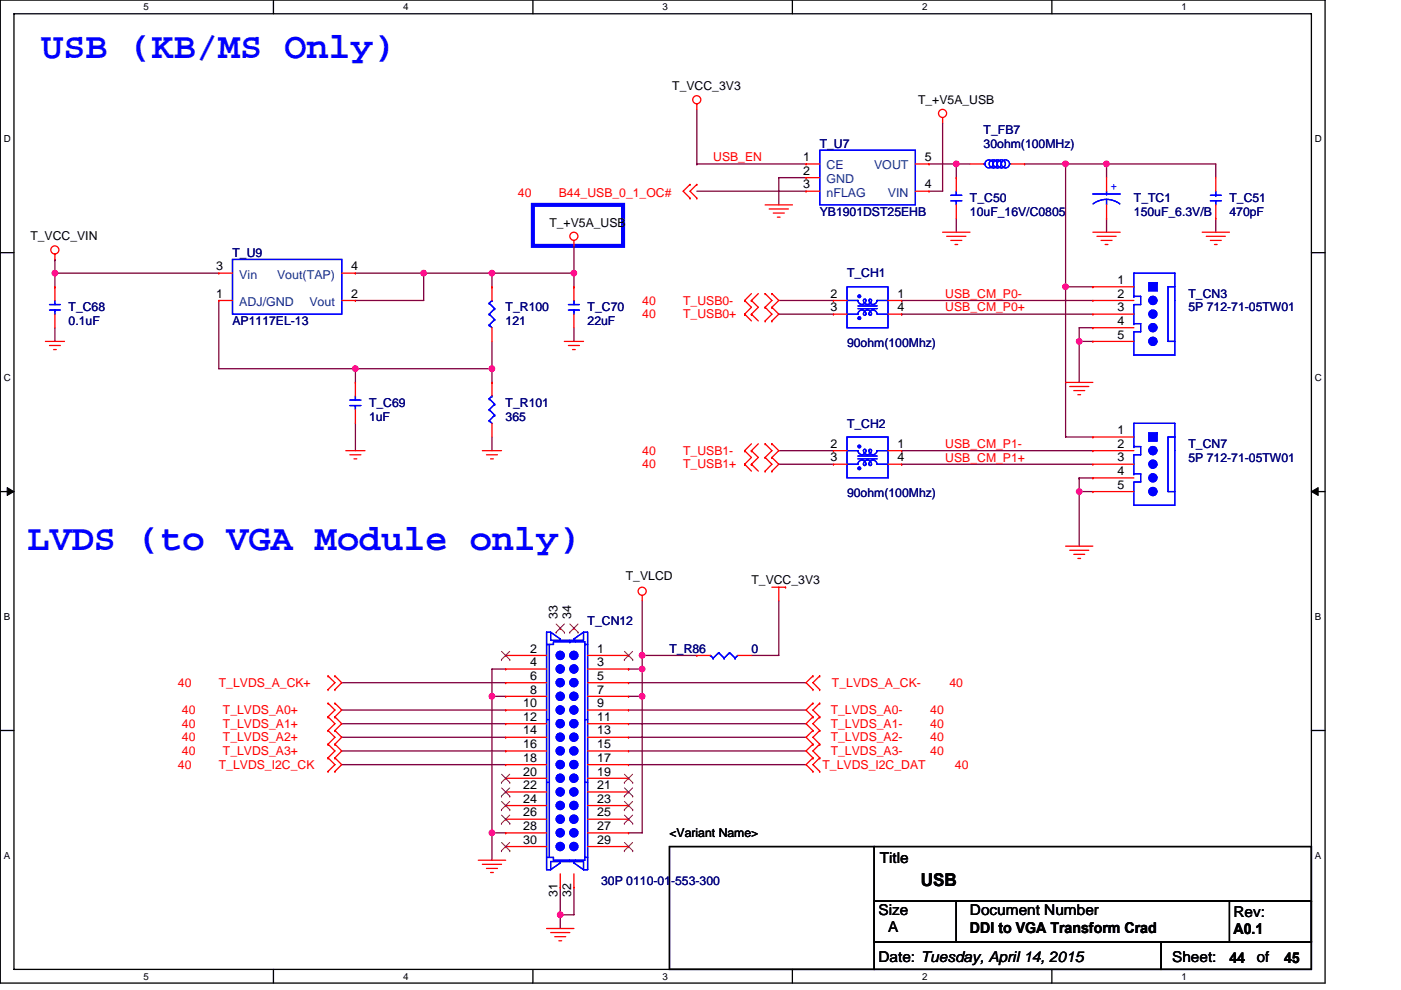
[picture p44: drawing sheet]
<svg xmlns="http://www.w3.org/2000/svg" width="297mm" height="210mm" viewBox="0 0 297 210" stroke-linecap="round" stroke-linejoin="round" font-family="sans-serif">
<defs><g id="words">
<g font-size="7.8" fill="#00f">
<text x="8.8" y="12.3">USB (KB/MS Only)</text>
<text x="5.9" y="116.6">LVDS (to VGA Module only)</text>
</g>
<text font-size="3.7" x="195.2" y="187.9">USB</text>
<g font-size="3.2">
<text x="186.5" y="183">Title</text>
<text x="186.2" y="194">Size</text>
<text x="188.3" y="197.8">A</text>
<text x="205.7" y="194">Document Number</text>
<text x="205.7" y="197.8">DDI to VGA Transform Crad</text>
<text x="261.5" y="194.6">Rev:</text>
<text x="261.5" y="198.1">A0.1</text>
<text x="186.2" y="204.1">Date: Tuesday, April 14, 2015</text>
<text x="248.5" y="204.1">Sheet:</text>
<text x="260.7" y="204.2">44</text>
<text x="266.5" y="204.1">of</text>
<text x="272.2" y="204.2">45</text>
</g>
<g font-size="2.6">
<text x="142.5" y="19.2">T_VCC_3V3</text>
<text x="194.6" y="22">T_+V5A_USB</text>
<text x="170.3" y="34.2">1</text>
<text x="196.1" y="34.2">5</text>
<text x="170.3" y="40">3</text>
<text x="170.3" y="37.1">2</text>
<text x="196.1" y="40">4</text>
<text x="6.4" y="51">T_VCC_VIN</text>
<text x="116.5" y="48.1">T_+V5A_USB</text>
<text x="45.8" y="57.3">3</text>
<text x="74.5" y="57.3">4</text>
<text x="45.8" y="63.1">1</text>
<text x="74.5" y="63.1">2</text>
<text x="176.1" y="63.1">2</text>
<text x="190.3" y="63.1">1</text>
<text x="236.9" y="60.2">1</text>
<text x="236.9" y="63.1">2</text>
<text x="176.1" y="66">3</text>
<text x="190.3" y="66">4</text>
<text x="236.9" y="66">3</text>
<text x="236.9" y="68.9">4</text>
<text x="236.9" y="71.8">5</text>
<text x="176.1" y="95">2</text>
<text x="190.3" y="95">1</text>
<text x="236.9" y="92.1">1</text>
<text x="236.9" y="95">2</text>
<text x="176.1" y="97.9">3</text>
<text x="190.3" y="97.9">4</text>
<text x="236.9" y="97.9">3</text>
<text x="236.9" y="100.8">4</text>
<text x="236.9" y="103.7">5</text>
<text x="132.7" y="123.1">T_VLCD</text>
<text x="159.3" y="124">T_VCC_3V3</text>
<text x="118.2" y="131.2" transform="rotate(-90 118.2 131.2)">33</text>
<text x="121.1" y="131.2" transform="rotate(-90 121.1 131.2)">34</text>
<text x="112.4" y="138.4">2</text>
<text x="112.4" y="141.3">4</text>
<text x="126.6" y="138.4">1</text>
<text x="126.6" y="141.3">3</text>
<text x="112.4" y="144.2">6</text>
<text x="112.4" y="147.1">8</text>
<text x="126.6" y="144.2">5</text>
<text x="126.6" y="147.1">7</text>
<text x="110.9" y="150">10</text>
<text x="110.9" y="152.9">12</text>
<text x="110.9" y="155.8">14</text>
<text x="126.6" y="150">9</text>
<text x="126.6" y="152.9">11</text>
<text x="126.6" y="155.8">13</text>
<text x="110.9" y="158.7">16</text>
<text x="110.9" y="161.6">18</text>
<text x="126.6" y="158.7">15</text>
<text x="126.6" y="161.6">17</text>
<text x="110.9" y="164.5">20</text>
<text x="110.9" y="167.4">22</text>
<text x="126.6" y="164.5">19</text>
<text x="126.6" y="167.4">21</text>
<text x="110.9" y="170.3">24</text>
<text x="110.9" y="173.2">26</text>
<text x="126.6" y="170.3">23</text>
<text x="126.6" y="173.2">25</text>
<text x="110.9" y="176.1">28</text>
<text x="110.9" y="179">30</text>
<text x="126.6" y="176.1">27</text>
<text x="126.6" y="179">29</text>
<text x="141.9" y="177.5">&lt;Variant Name&gt;</text>
<text x="118.2" y="190.3" transform="rotate(-90 118.2 190.3)">31</text>
<text x="121.1" y="190.3" transform="rotate(-90 121.1 190.3)">32</text>
</g>
<g font-size="2.6" fill="#000080">
<text x="208.6" y="28.4">T_FB7</text>
<text x="173.8" y="31.3">T_U7</text>
<text x="208.6" y="31.3">30ohm(100MHz)</text>
<text x="173.8" y="45.8">YB1901DST25EHB</text>
<text x="205.7" y="42.9">T_C50</text>
<text x="205.7" y="45.8">10uF_16V/C0805</text>
<text x="240.4" y="42.9">T_TC1</text>
<text x="240.4" y="45.8">150uF_6.3V/B</text>
<text x="260.7" y="42.9">T_C51</text>
<text x="260.7" y="45.8">470pF</text>
<text x="49.3" y="54.5">T_U9</text>
<text x="179.6" y="58.8">T_CH1</text>
<text x="252" y="63.2">T_CN3</text>
<text x="14.5" y="66.1">T_C68</text>
<text x="14.5" y="69">0.1uF</text>
<text x="49.3" y="69">AP1117EL-13</text>
<text x="107.2" y="66.1">T_R100</text>
<text x="107.2" y="69">121</text>
<text x="124.6" y="66.1">T_C70</text>
<text x="124.6" y="69">22uF</text>
<text x="252" y="66.1">5P 712-71-05TW01</text>
<text x="179.6" y="73.6">90ohm(100Mhz)</text>
<text x="78.2" y="86.3">T_C69</text>
<text x="78.2" y="89.2">1uF</text>
<text x="107.2" y="86.3">T_R101</text>
<text x="107.2" y="89.2">365</text>
<text x="179.6" y="90.7">T_CH2</text>
<text x="252" y="95">T_CN7</text>
<text x="252" y="97.9">5P 712-71-05TW01</text>
<text x="179.6" y="105.4">90ohm(100Mhz)</text>
<text x="124.6" y="132.7">T_CN12</text>
<text x="141.9" y="138.5">T_R86</text>
<text x="159.3" y="138.5">0</text>
<text x="127.5" y="187.7">30P 0110-01-553-300</text>
</g>
<g font-size="2.6" fill="#f00">
<text x="151.2" y="34.2">USB_EN</text>
<text x="109.8" y="41.7">40</text>
<text x="118.5" y="41.7">B44_USB_0_1_OC#</text>
<text x="136.2" y="64.6">40</text>
<text x="144.8" y="64.6">T_USB0-</text>
<text x="200.4" y="63.2">USB_CM_P0-</text>
<text x="136.2" y="67.5">40</text>
<text x="144.8" y="67.5">T_USB0+</text>
<text x="200.4" y="66.1">USB_CM_P0+</text>
<text x="200.4" y="95">USB_CM_P1-</text>
<text x="136.2" y="99.4">40</text>
<text x="136.2" y="96.5">40</text>
<text x="144.8" y="99.4">T_USB1+</text>
<text x="144.8" y="96.5">T_USB1-</text>
<text x="200.4" y="97.9">USB_CM_P1+</text>
<text x="37.7" y="145.7">40</text>
<text x="46.4" y="145.7">T_LVDS_A_CK+</text>
<text x="176.4" y="145.7">T_LVDS_A_CK-</text>
<text x="201.3" y="145.7">40</text>
<text x="38.6" y="151.5">40</text>
<text x="38.6" y="154.4">40</text>
<text x="47.3" y="151.5">T_LVDS_A0+</text>
<text x="47.3" y="154.4">T_LVDS_A1+</text>
<text x="176.1" y="151.5">T_LVDS_A0-</text>
<text x="176.1" y="154.4">T_LVDS_A1-</text>
<text x="197.2" y="151.5">40</text>
<text x="197.2" y="154.4">40</text>
<text x="38.6" y="157.3">40</text>
<text x="38.6" y="160.2">40</text>
<text x="47.3" y="157.3">T_LVDS_A2+</text>
<text x="47.3" y="160.2">T_LVDS_A3+</text>
<text x="176.1" y="157.3">T_LVDS_A2-</text>
<text x="176.1" y="160.2">T_LVDS_A3-</text>
<text x="197.2" y="157.3">40</text>
<text x="197.2" y="160.2">40</text>
<text x="37.7" y="163.1">40</text>
<text x="46.4" y="163.1">T_LVDS_I2C_CK</text>
<text x="174.4" y="163.1">T_LVDS_I2C_DAT</text>
<text x="202.5" y="163.1">40</text>
</g>
<g font-size="2.6" fill="#004080">
<text x="175.2" y="35.9">CE</text>
<text x="185.3" y="35.9">VOUT</text>
<text x="175.2" y="41.7">nFLAG</text>
<text x="175.2" y="38.8">GND</text>
<text x="188.2" y="41.7">VIN</text>
<text x="50.7" y="59.1">Vin</text>
<text x="58.7" y="59.1">Vout(TAP)</text>
<text x="50.7" y="64.9">ADJ/GND</text>
<text x="65.6" y="64.9">Vout</text>
</g>
<text font-size="2.6" fill="#00f" x="235.5" y="40.3">+</text>
<g font-size="2.1">
<text x="30.5" y="2.2">5</text>
<text x="85.5" y="2.2">4</text>
<text x="140.5" y="2.2">3</text>
<text x="195.5" y="2.2">2</text>
<text x="250.5" y="2.2">1</text>
<text x=".8" y="30.1">D</text>
<text x="278.8" y="30.1">D</text>
<text x=".8" y="80.8">C</text>
<text x="278.8" y="80.8">C</text>
<text x=".8" y="131.4">B</text>
<text x="278.8" y="131.4">B</text>
<text x=".8" y="182.1">A</text>
<text x="278.8" y="182.1">A</text>
<text x="30.5" y="207.8">5</text>
<text x="85.5" y="207.8">4</text>
<text x="140.5" y="207.8">3</text>
<text x="195.5" y="207.8">2</text>
<text x="250.5" y="207.8">1</text>
</g>
</g></defs>
<path d="M.1 0h280.8v208.5h-280.8zM3 2.9h275v202.7h-275z" fill="none" stroke="#000" stroke-width=".28"/>
<g fill="#fff">
<path d="M30.5 .3h1.1v2.3h-1.1z"/>
<path d="M30.5 205.9h1.1v2.3h-1.1z"/>
</g>
<path d="M58 0v2.9M58 205.6v2.9" fill="none" stroke="#000" stroke-width=".28"/>
<g fill="#fff">
<path d="M85.5 .3h1.1v2.3h-1.1z"/>
<path d="M85.5 205.9h1.1v2.3h-1.1z"/>
</g>
<path d="M113 0v2.9M113 205.6v2.9" fill="none" stroke="#000" stroke-width=".28"/>
<g fill="#fff">
<path d="M140.5 .3h1.1v2.3h-1.1z"/>
<path d="M140.5 205.9h1.1v2.3h-1.1z"/>
</g>
<path d="M168 0v2.9M168 205.6v2.9" fill="none" stroke="#000" stroke-width=".28"/>
<g fill="#fff">
<path d="M195.5 .3h1.2v2.3h-1.2z"/>
<path d="M195.5 205.9h1.2v2.3h-1.2z"/>
</g>
<path d="M223 0v2.9M223 205.6v2.9" fill="none" stroke="#000" stroke-width=".28"/>
<g fill="#fff">
<path d="M250.5 .3h1.2v2.3h-1.2z"/>
<path d="M250.5 205.9h1.2v2.3h-1.2z"/>
<path d="M.8 28.3h1.5v2.3h-1.5z"/>
<path d="M278.8 28.3h1.5v2.3h-1.5z"/>
<path d="M.8 78.9h1.5v2.3h-1.5z"/>
<path d="M278.8 78.9h1.5v2.3h-1.5z"/>
</g>
<path d="M.1 53.6h2.9M278 53.6h2.9" fill="none" stroke="#000" stroke-width=".28"/>
<g fill="#fff">
<path d="M.8 129.6h1.4v2.3h-1.4z"/>
<path d="M278.8 129.6h1.4v2.3h-1.4z"/>
</g>
<path d="M.1 104.3h2.9M278 104.3h2.9" fill="none" stroke="#000" stroke-width=".28"/>
<path d="M1.5 103.4l1.5 .9-1.5 .8zM278 104.3l1.5-.9v1.7z" fill="#000" stroke="#000" stroke-width=".21"/>
<g fill="#fff">
<path d="M.8 180.3h1.4v2.3h-1.4z"/>
<path d="M278.8 180.3h1.4v2.3h-1.4z"/>
</g>
<path d="M.1 154.9h2.9M278 154.9h2.9M141.9 179.6h43.5v26h-43.5zM185.4 179.6h92.6v11.5h-92.6zM185.4 191.1h17.4v8.7h-17.4zM185.4 199.8h60.8v5.8h-60.8zM202.8 191.1h75.2v8.7h-75.2zM246.2 199.8h31.8v5.8h-31.8zM260.7 191.1h17.3v8.7h-17.3z" fill="none" stroke="#000" stroke-width=".28"/>
<path d="M113 43.5h19.1v8.7h-19.1z" fill="none" stroke="#00f" stroke-width=".87"/>
<g fill="none" stroke="#800040" stroke-width=".28">
<path d="M147.7 34.8h.1M147.7 23.2v11.6M147.7 34.8h23.2M170.9 37.7h-5.8v5.8M197 34.8h5.8M199.9 26.1v14.5h-2.9M202.8 34.8h.1M202.8 34.8v2.9M202.8 34.8h2.9M217.2 34.8h17.4M225.9 34.8h.1M225.9 34.8v26"/>
<path d="M234.6 34.8v2.9M234.6 34.8h.1M234.6 34.8h23.2v2.9M11.6 55h.1M11.6 57.9h34.8M11.6 57.9v2.9M11.6 55v2.9M75.4 57.9h14.4M89.8 57.9h.1M89.8 57.9v5.8h-14.4M89.8 57.9h31.9M104.3 57.9h.1"/>
<path d="M104.3 57.9v2.9M121.7 57.9v2.9M121.7 52.2v5.7M147.7 40.6h23.2M202.8 46.4v2.9M234.6 46.4v2.9M257.8 46.4v2.9M11.6 69.5v2.9M46.4 63.7v14.5h29M75.4 78.2h.1M75.4 78.2v2.9M75.4 78.2h28.9"/>
<path d="M104.3 72.4v8.7M121.7 69.5v2.9M165.1 66.6h11.6M165.1 63.7h11.6M191.2 66.6h.1M191.2 63.7h.1M191.2 66.6h40.5M191.2 63.7h40.5M225.9 60.8h5.8M225.9 60.8v31.9h5.8M228.8 72.4h.1M228.8 72.4v8.7"/>
<path d="M231.7 69.5h-2.9v2.9h2.9M75.4 89.8v5.8M104.3 92.7v2.9M165.1 95.6h11.6M165.1 98.5h11.6M191.2 98.5h.1M191.2 95.6h.1M191.2 98.5h40.5M191.2 95.6h40.5M228.8 101.4h2.9M228.8 104.3h.1M228.8 101.4v2.9h2.9"/>
<path d="M228.8 101.4h.1M228.8 104.3v11.5M136.2 127.4v11.6M136.2 139h.1M136.2 139v2.9M136.2 139h11.5M165.1 127.4v11.6h-5.8M72.5 150.6h34.7M72.5 153.5h34.7M72.5 156.4h34.7M72.5 159.3h34.7M72.5 144.8h34.7"/>
<path d="M104.3 147.7h2.9M104.3 147.7h.1M104.3 147.7v29M107.2 141.9h-2.9v5.8M133.3 153.5h37.6M133.3 156.4h37.6M133.3 141.9h.1M133.3 147.7h2.9M133.3 159.3h37.6M133.3 144.8h37.6M133.3 150.6h37.6M133.3 141.9h2.9"/>
<path d="M136.2 147.7v29h-2.9M136.2 141.9v5.8M136.2 147.7h.1M72.5 162.2h34.7M104.3 176.7h2.9M104.3 176.7v5.8M133.3 162.2h37.6M118.8 188.2v5.8M118.8 194h.1M118.8 194v2.9M121.7 188.2v5.8h-2.9"/>
</g>
<g fill="#f0f" stroke="#f0f" stroke-width=".28">
<circle cx="202.8" cy="34.8" r=".57"/>
<circle cx="234.6" cy="34.8" r=".57"/>
<circle cx="225.9" cy="60.8" r=".57"/>
<circle cx="225.9" cy="34.8" r=".57"/>
<circle cx="228.8" cy="72.4" r=".57"/>
<circle cx="228.8" cy="104.3" r=".57"/>
<circle cx="118.8" cy="194" r=".57"/>
<circle cx="136.1" cy="147.7" r=".57"/>
<circle cx="136.1" cy="141.9" r=".57"/>
<circle cx="104.3" cy="176.6" r=".57"/>
<circle cx="104.3" cy="147.7" r=".57"/>
<circle cx="136.1" cy="139" r=".57"/>
<circle cx="104.3" cy="57.9" r=".57"/>
<circle cx="89.8" cy="57.9" r=".57"/>
<circle cx="121.7" cy="57.9" r=".57"/>
<circle cx="104.3" cy="78.2" r=".57"/>
<circle cx="75.3" cy="78.2" r=".57"/>
<circle cx="11.6" cy="57.9" r=".57"/>
</g>
<g fill="none" stroke="#f00" stroke-width=".28">
<path d="M146.3 39.1h.1M146.3 39.1l-1.5 1.5 1.5 1.4M147.7 22v1.2M147.7 39.1h.1M147.7 39.1l-1.4 1.5 1.4 1.4M170.9 37.7h.1M170.9 34.8h.1M170.9 34.8h2.9M170.9 37.7h2.9M194.1 34.8h2.9M197 34.8h.1M199.9 24.9v1.2"/>
<path d="M202.8 37.7h.1M202.8 37.7v2.9M205.7 34.8h2.9M214.3 34.8h2.9M217.2 34.8h.1M234.6 37.7v2.9M257.8 37.7v2.9M11.6 53.9v1.1M46.4 57.9h.1M46.4 57.9h2.9M72.5 57.9h2.9M75.4 57.9h.1"/>
<path d="M121.7 51v1.2M146.3 42h.1M147.7 42h.1M162.2 43.5h5.8M163.1 44.3h4M164 45.2h2.3M164.8 46.1h.6M170.9 40.6h.1M170.9 40.6h2.9M194.1 40.6h2.9M197 40.6h.1M199.9 49.3h5.8"/>
<path d="M200.7 50.1h4.1M201.6 51h2.3M202.5 51.9h.5M202.8 43.5v2.9M231.7 49.3h5.8M232.6 50.1h4M233.4 51h2.4M234.3 51.9h.6M234.6 46.4h.1M234.6 43.5v2.9M254.9 49.3h5.8M255.8 50.1h4"/>
<path d="M256.6 51h2.3M257.5 51.9h.6M257.8 46.4h.1M257.8 43.5v2.9M9.6 72.4h4.1M10.5 73.3h2.3M11.4 74.1h.5M11.6 66.6v2.9M11.6 60.8h.1M11.6 60.8v2.9M46.4 63.7h.1M46.4 63.7h2.9"/>
<path d="M72.5 63.7h2.9M75.4 63.7h.1M104.3 69.5v2.9M104.3 60.8h.1M104.3 60.8v2.9M119.7 72.4h4M120.5 73.3h2.3M121.4 74.1h.6M121.7 66.6v2.9M121.7 60.8h.1M121.7 60.8v2.9M157.9 63.7h.1"/>
<path d="M157.9 66.6h.1M157.9 63.7l1.4 1.5-1.4 1.4M157.9 66.6l1.4 1.5M159.3 63.7h.1M159.3 66.6h.1M159.3 63.7l1.5 1.5-1.5 1.4M159.3 62.3l-1.4 1.4M159.3 66.6l1.5 1.5M160.8 62.3l-1.5 1.4M162.2 65.2h.1M162.2 62.3h.1M162.2 68.1h.1"/>
<path d="M162.2 62.3l1.5 1.4-1.5 1.5M162.2 65.2l1.5 1.4-1.5 1.5M163.7 62.3h.1M163.7 65.2h.1M163.7 68.1h.1M163.7 62.3l1.4 1.4-1.4 1.5M163.7 65.2l1.4 1.4-1.4 1.5M176.7 63.7h.1M176.7 66.6h.1M176.7 63.7h2.9M176.7 66.6h2.9M188.3 63.7h2.9"/>
<path d="M188.3 66.6h2.9M191.2 66.6h.1M191.2 63.7h.1M231.7 60.8h.1M231.7 63.7h.1M231.7 66.6h.1M231.7 69.5h.1M231.7 72.4h.1M231.7 63.7h8.7M231.7 66.6h8.7M231.7 60.8h8.7M231.7 69.5h8.7"/>
<path d="M231.7 72.4h8.7M73.3 95.6h4.1M74.2 96.5h2.3M75.1 97.3h.5M75.4 86.9v2.9M75.4 81.1h.1M75.4 81.1v2.9M102.3 95.6h4M103.1 96.5h2.4M104 97.3h.6M104.3 89.8v2.9M104.3 81.1h.1"/>
<path d="M104.3 81.1v2.9M157.9 98.5h.1M157.9 95.6h.1M157.9 98.5l1.4 1.4M157.9 95.6l1.4 1.4-1.4 1.5M159.3 98.5h.1M159.3 95.6h.1M159.3 98.5l1.5 1.4M159.3 95.6l1.5 1.4-1.5 1.5M159.3 94.1l-1.4 1.5M160.8 94.1l-1.5 1.5M162.2 99.9h.1"/>
<path d="M162.2 97h.1M162.2 94.1h.1M162.2 97l1.5 1.5-1.5 1.4M162.2 94.1l1.5 1.5-1.5 1.4M163.7 97h.1M163.7 99.9h.1M163.7 94.1h.1M163.7 97l1.4 1.5-1.4 1.4M163.7 94.1l1.4 1.5-1.4 1.4M176.7 95.6h.1M176.7 98.5h.1M176.7 95.6h2.9"/>
<path d="M176.7 98.5h2.9M188.3 95.6h2.9M188.3 98.5h2.9M191.2 98.5h.1M191.2 95.6h.1M225.9 81.1h5.8M226.8 82h4M227.7 82.8h2.3M228.5 83.7h.6M231.7 92.7h.1M231.7 95.6h.1M231.7 98.5h.1"/>
<path d="M231.7 95.6h8.7M231.7 98.5h8.7M231.7 92.7h8.7M225.9 115.8h5.8M226.8 116.7h4M227.7 117.6h2.3M228.5 118.4h.6M231.7 101.4h.1M231.7 104.3h.1M231.7 101.4h8.7M231.7 104.3h8.7M107.2 139h.1"/>
<path d="M107.2 139h8.7M118.8 133.2h.1M121.7 133.2h.1M124.6 139h8.7M133.3 139h.1M136.2 126.3v1.1M147.7 139h.1M147.7 139h2.9M156.4 139h2.9M163.7 124.5h2.9M165.1 124.5v2.9M166.6 124.5h.1"/>
<path d="M69.6 146.3h.1M69.6 143.4h.1M69.6 152h.1M69.6 149.1h.1M69.6 154.9h.1M69.6 157.8h.1M69.6 157.8l1.4 1.5-1.4 1.4M69.6 143.4l1.4 1.4-1.4 1.5M69.6 149.1l1.4 1.5-1.4 1.4M69.6 152l1.4 1.5-1.4 1.4M69.6 154.9l1.4 1.5-1.4 1.4M71 143.4h.1"/>
<path d="M71 146.3h.1M71 149.1h.1M71 152h.1M71 154.9h.1M71 157.8h.1M71 143.4l1.5 1.4-1.5 1.5M71 149.1l1.5 1.5-1.5 1.4M71 152l1.5 1.5-1.5 1.4M71 154.9l1.5 1.5-1.5 1.4M71 157.8l1.5 1.5-1.5 1.4M107.2 141.9h.1M107.2 144.8h.1"/>
<path d="M107.2 147.7h.1M107.2 150.6h.1M107.2 153.5h.1M107.2 156.4h.1M107.2 159.3h.1M107.2 141.9h8.7M107.2 144.8h8.7M107.2 147.7h8.7M107.2 150.6h8.7M107.2 153.5h8.7M107.2 156.4h8.7M107.2 159.3h8.7"/>
<path d="M124.6 141.9h8.7M124.6 144.8h8.7M124.6 147.7h8.7M124.6 150.6h8.7M124.6 153.5h8.7M124.6 156.4h8.7M124.6 159.3h8.7M133.3 141.9h.1M133.3 144.8h.1M133.3 147.7h.1M133.3 150.6h.1M133.3 153.5h.1"/>
<path d="M133.3 156.4h.1M133.3 159.3h.1M172.4 149.1h.1M172.4 152h.1M172.4 154.9h.1M172.4 157.8h.1M172.4 143.4h.1M172.4 146.3h.1M172.4 149.1l-1.5 1.5 1.5 1.4M172.4 152l-1.5 1.5 1.5 1.4M172.4 154.9l-1.5 1.5 1.5 1.4M172.4 143.4l-1.5 1.4 1.5 1.5"/>
<path d="M172.4 157.8l-1.5 1.5 1.5 1.4M173.8 152h.1M173.8 149.1h.1M173.8 154.9h.1M173.8 157.8h.1M173.8 146.3h.1M173.8 143.4h.1M173.8 149.1l-1.4 1.5 1.4 1.4M173.8 152l-1.4 1.5 1.4 1.4M173.8 154.9l-1.4 1.5 1.4 1.4M173.8 143.4l-1.4 1.4 1.4 1.5M173.8 157.8l-1.4 1.5 1.4 1.4"/>
<path d="M69.6 163.6h.1M69.6 160.7h.1M69.6 160.7l1.4 1.5-1.4 1.4M71 160.7h.1M71 163.6h.1M71 160.7l1.5 1.5-1.5 1.4M107.2 162.2h.1M107.2 165.1h.1M107.2 168h.1M107.2 170.9h.1M107.2 173.8h.1M107.2 176.7h.1"/>
<path d="M107.2 179.6h.1M107.2 162.2h8.7M107.2 165.1h8.7M107.2 168h8.7M107.2 170.9h8.7M107.2 173.8h8.7M107.2 176.7h8.7M107.2 179.6h8.7M124.6 162.2h8.7M124.6 165.1h8.7M124.6 168h8.7M124.6 170.9h8.7"/>
<path d="M124.6 173.8h8.7M124.6 176.7h8.7M124.6 179.6h8.7M133.3 162.2h.1M133.3 165.1h.1M133.3 168h.1M133.3 170.9h.1M133.3 173.8h.1M133.3 176.7h.1M133.3 179.6h.1M172.4 160.7h.1M172.4 163.6h.1"/>
<path d="M172.4 160.7l-1.5 1.5 1.5 1.4M173.8 163.6h.1M173.8 160.7h.1M173.8 160.7l-1.4 1.5 1.4 1.4M101.4 182.5h5.8M102.3 183.3h4M103.1 184.2h2.4M104 185.1h.6M115.9 196.9h5.8M116.8 197.8h4M117.6 198.7h2.3M118.5 199.5h.6"/>
<path d="M118.8 188.2h.1M118.8 185.3v2.9M121.7 188.2h.1M121.7 185.3v2.9"/>
<circle cx="147.7" cy="21.2" r=".86"/>
<circle cx="199.8" cy="24.1" r=".86"/>
<circle cx="11.6" cy="53" r=".86"/>
<circle cx="121.7" cy="50.1" r=".86"/>
<circle cx="136.2" cy="125.4" r=".86"/>
</g>
<g fill="none" stroke="#00f" stroke-width=".28">
<path d="M173.8 31.9h20.3v11.6h-20.3zM208.6 34.8h.2M214.1 34.8h.2M49.3 55h23.2v11.6h-23.2zM201.6 41.4h2.3M201.6 42.6h2.3M202.8 40.6v.8M202.8 42.6h.1M202.8 42.6v.9M231.7 41.1h5.8M234.6 42.3l-1.5 .2-1.3 .7M234.6 42.3l1.5 .2 1.3 .7"/>
<path d="M234.6 42.3v1.2M234.6 41.1h.1M234.6 40.6v.5M256.6 42.6h2.3M256.6 41.4h2.3M257.8 42.6v.9M257.8 41.4h.1M257.8 40.6v.8M10.5 64.6h2.3M10.5 65.8h2.3M11.6 63.7v.9M11.6 65.8h.1"/>
<path d="M11.6 65.8v.8M103.7 64.3h.1M103.7 68.9h.1M103.7 66.6h.1M103.7 64.3l1.2 1.2M103.7 68.9l.6 .6M103.7 66.6l1.2 1.2M104.3 63.7h.1M104.3 63.7l-.6 .6M104.9 67.8h.1M104.9 65.5h.1M104.9 67.8l-1.2 1.1"/>
<path d="M104.9 65.5l-1.2 1.1M120.5 64.6h2.3M120.5 65.8h2.3M121.7 63.7v.9M121.7 65.8h.1M121.7 65.8v.8M179.6 60.8h8.7v8.7h-8.7zM179.6 63.7h2.3a.82 .82 0 0 0 .9 .9 .82 .82 0 0 0 .7-1.1h-.3a.79 .79 0 0 0 .7 1.1 .79 .79 0 0 0 .7-1.1h-.2a.82 .82 0 0 0 .6 1.1 .82 .82 0 0 0 .9-.9h2.4M179.6 66.6h2.3a.81 .81 0 0 1 .9-.8 .81 .81 0 0 1 .7 1h-.3a.78 .78 0 0 1 .7-1 .78 .78 0 0 1 .7 1h-.2a.82 .82 0 0 1 .6-1.1 .82 .82 0 0 1 .9 .9h2.4M181.9 64.9h4.1M181.9 65.5h4.1M240.4 62.9v-5h8.7v17.4h-8.7v-4.9h1.4v-1.8h-1.4"/>
<path d="M240.4 62.9h1.4v1.7h-1.4v4M240.4 62.9h.1M240.4 68.6h.1M249.1 60.8h-1.5v11.6h1.5M74.2 84.9h2.3M74.2 86h2.3M75.4 84v.9M75.4 86h.1M75.4 86v.9M103.7 84.6h.1M103.7 89.2h.1M103.7 86.9h.1"/>
<path d="M103.7 84.6l1.2 1.1M103.7 89.2l.6 .6M103.7 86.9l1.2 1.2M104.3 84h.1M104.3 84l-.6 .6M104.9 88.1h.1M104.9 85.7h.1M104.9 88.1l-1.2 1.1M104.9 85.7l-1.2 1.2M179.6 92.7h8.7v8.7h-8.7zM179.6 95.6h2.3a.82 .82 0 0 0 .9 .8 .82 .82 0 0 0 .7-1.1h-.3a.79 .79 0 0 0 .7 1.1 .79 .79 0 0 0 .7-1.1h-.2a.82 .82 0 0 0 .6 1.1 .82 .82 0 0 0 .9-.8h2.4M179.6 98.5h2.3"/>
<path d="M181.9 96.7h4.1M181.9 98.4a.82 .82 0 0 1 1-.8 .82 .82 0 0 1 .6 1.1h-.3a.79 .79 0 0 1 .7-1.1 .79 .79 0 0 1 .7 1.1h-.2a.83 .83 0 0 1 .6-1.1 .83 .83 0 0 1 .9 .8M181.9 97.3h4.1M186 98.5h2.3M240.4 94.7v-4.9h8.7v17.4h-8.7v-5h1.4v-1.7h-1.4M240.4 94.7h1.4v1.8h-1.4v4M240.4 94.7h.1M249.1 92.7h-1.5v11.6h1.5M240.4 100.5h.1M115.9 136.7h1.4v-.6h6.7v.6M116.5 136.7v45.2M116.8 134.1l2 1.4"/>
<path d="M118.8 135.5h.1M118.8 135.5v.3M120.8 136.1h.1M120.8 135.8v.3M122 135.8v.3M123.7 134.1v1.7h-6.9v-1.7h-.9v50.4h.9M123.7 134.1h.9v50.4h-.9M123.7 134.1l-2 1.4v.3M124 136.7h.6M124 136.7v45.2M150.6 139h.1M150.6 139l.6 .6"/>
<path d="M151.2 139.6h.1M152.4 138.4h.1M152.4 138.4l-1.2 1.2M152.4 138.4l1.1 1.2M153.5 139.6h.1M154.7 138.4h.1M154.7 138.4l1.1 1.2M154.7 138.4l-1.2 1.2M155.8 139.6h.1M156.4 139l-.6 .6M115.9 152.6h.6M124 152.6h.6"/>
<path d="M115.9 165.9h.6M124 165.9h.6M115.9 181.9h1.4v.6h6.7v-.6M116.8 184.5v-1.8h6.9v1.8M118.8 182.7v.3l-2 1.5M120.8 182.5v.2M121.7 182.7v.3l2 1.5M122 182.5v.2M124 181.9h.6"/>
<circle cx="209.7" cy="34.8" r=".86"/>
<circle cx="210.6" cy="34.8" r=".86"/>
<circle cx="211.4" cy="34.8" r=".86"/>
<circle cx="212.3" cy="34.8" r=".86"/>
<circle cx="213.2" cy="34.8" r=".86"/>
</g>
<g fill="#00f" stroke="#00f" stroke-width=".28">
<path d="M243.6 91.8v1.8h1.7v-1.8z" fill-rule="evenodd"/>
<path d="M243.6 91.8v1.8h1.7v-1.8z" fill-rule="evenodd"/>
<path d="M243.6 60v1.7h1.7v-1.7z" fill-rule="evenodd"/>
<path d="M243.6 60v1.7h1.7v-1.7z" fill-rule="evenodd"/>
<circle cx="182.2" cy="94.7" r=".28"/>
<circle cx="182.2" cy="99.3" r=".28"/>
<circle cx="244.4" cy="95.6" r=".86"/>
<circle cx="244.4" cy="98.5" r=".86"/>
<circle cx="244.4" cy="101.4" r=".86"/>
<circle cx="244.4" cy="104.3" r=".86"/>
<circle cx="182.2" cy="62.8" r=".28"/>
<circle cx="182.2" cy="67.5" r=".28"/>
<circle cx="244.4" cy="63.7" r=".86"/>
<circle cx="244.4" cy="66.6" r=".86"/>
<circle cx="244.4" cy="69.5" r=".86"/>
<circle cx="244.4" cy="72.4" r=".86"/>
<circle cx="118.8" cy="139" r=".86"/>
<circle cx="118.8" cy="141.9" r=".86"/>
<circle cx="118.8" cy="144.8" r=".86"/>
<circle cx="118.8" cy="147.7" r=".86"/>
<circle cx="118.8" cy="150.6" r=".86"/>
<circle cx="118.8" cy="153.5" r=".86"/>
<circle cx="118.8" cy="156.4" r=".86"/>
<circle cx="118.8" cy="159.3" r=".86"/>
<circle cx="118.8" cy="162.2" r=".86"/>
<circle cx="118.8" cy="165.1" r=".86"/>
<circle cx="118.8" cy="168" r=".86"/>
<circle cx="118.8" cy="170.8" r=".86"/>
<circle cx="118.8" cy="173.7" r=".86"/>
<circle cx="118.8" cy="176.6" r=".86"/>
<circle cx="118.8" cy="179.5" r=".86"/>
<circle cx="121.7" cy="139" r=".86"/>
<circle cx="121.7" cy="165.1" r=".86"/>
<circle cx="121.7" cy="141.9" r=".86"/>
<circle cx="121.7" cy="176.6" r=".86"/>
<circle cx="121.7" cy="153.5" r=".86"/>
<circle cx="121.7" cy="162.2" r=".86"/>
<circle cx="121.7" cy="150.6" r=".86"/>
<circle cx="121.7" cy="156.4" r=".86"/>
<circle cx="121.7" cy="179.5" r=".86"/>
<circle cx="121.7" cy="144.8" r=".86"/>
<circle cx="121.7" cy="159.3" r=".86"/>
<circle cx="121.7" cy="173.7" r=".86"/>
<circle cx="121.7" cy="147.7" r=".86"/>
<circle cx="121.7" cy="170.8" r=".86"/>
<circle cx="121.7" cy="168" r=".86"/>
</g>
<g fill="none" stroke="#804000" stroke-width=".21">
<path d="M106.3 139.9h.1M106.3 138.2l1.8 1.7M108.1 138.2l-1.8 1.7M108.1 139.9h.1M117.9 134.1h.1M117.9 132.4l1.8 1.7M119.7 132.4l-1.8 1.7M119.7 134.1h.1M120.8 134.1h.1M120.8 132.4l1.8 1.7M122.6 132.4l-1.8 1.7M122.6 134.1h.1"/>
<path d="M132.4 139.9h.1M132.4 138.2l1.8 1.7M134.1 138.2l-1.7 1.7M134.2 139.9h.1M106.3 166h.1M106.3 168.9h.1M106.3 171.7h.1M106.3 174.6h.1M106.3 164.2l1.8 1.8M106.3 167.1l1.8 1.8M106.3 170l1.8 1.7M106.3 172.9l1.8 1.7"/>
<path d="M106.3 178.7l1.8 1.7M108.1 164.2l-1.8 1.8M108.1 167.1l-1.8 1.8M108.1 170l-1.8 1.7M108.1 172.9l-1.8 1.7M108.1 178.7l-1.8 1.7M108.1 166h.1M108.1 168.9h.1M108.1 171.7h.1M108.1 174.6h.1M132.4 166h.1M132.4 168.9h.1"/>
<path d="M132.4 171.7h.1M132.4 174.6h.1M132.4 164.2l1.8 1.8M132.4 167.1l1.8 1.8M132.4 170l1.8 1.7M132.4 172.9l1.8 1.7M132.4 178.7l1.8 1.7M134.1 164.2l-1.7 1.8M134.1 167.1l-1.7 1.8M134.1 170l-1.7 1.7M134.1 172.9l-1.7 1.7M134.1 178.7l-1.7 1.7"/>
<path d="M134.2 166h.1M134.2 168.9h.1M134.2 171.7h.1M134.2 174.6h.1M106.3 180.4h.1M108.1 180.4h.1M132.4 180.4h.1M134.2 180.4h.1"/>
</g>
<use href="#words"/>
</svg>
